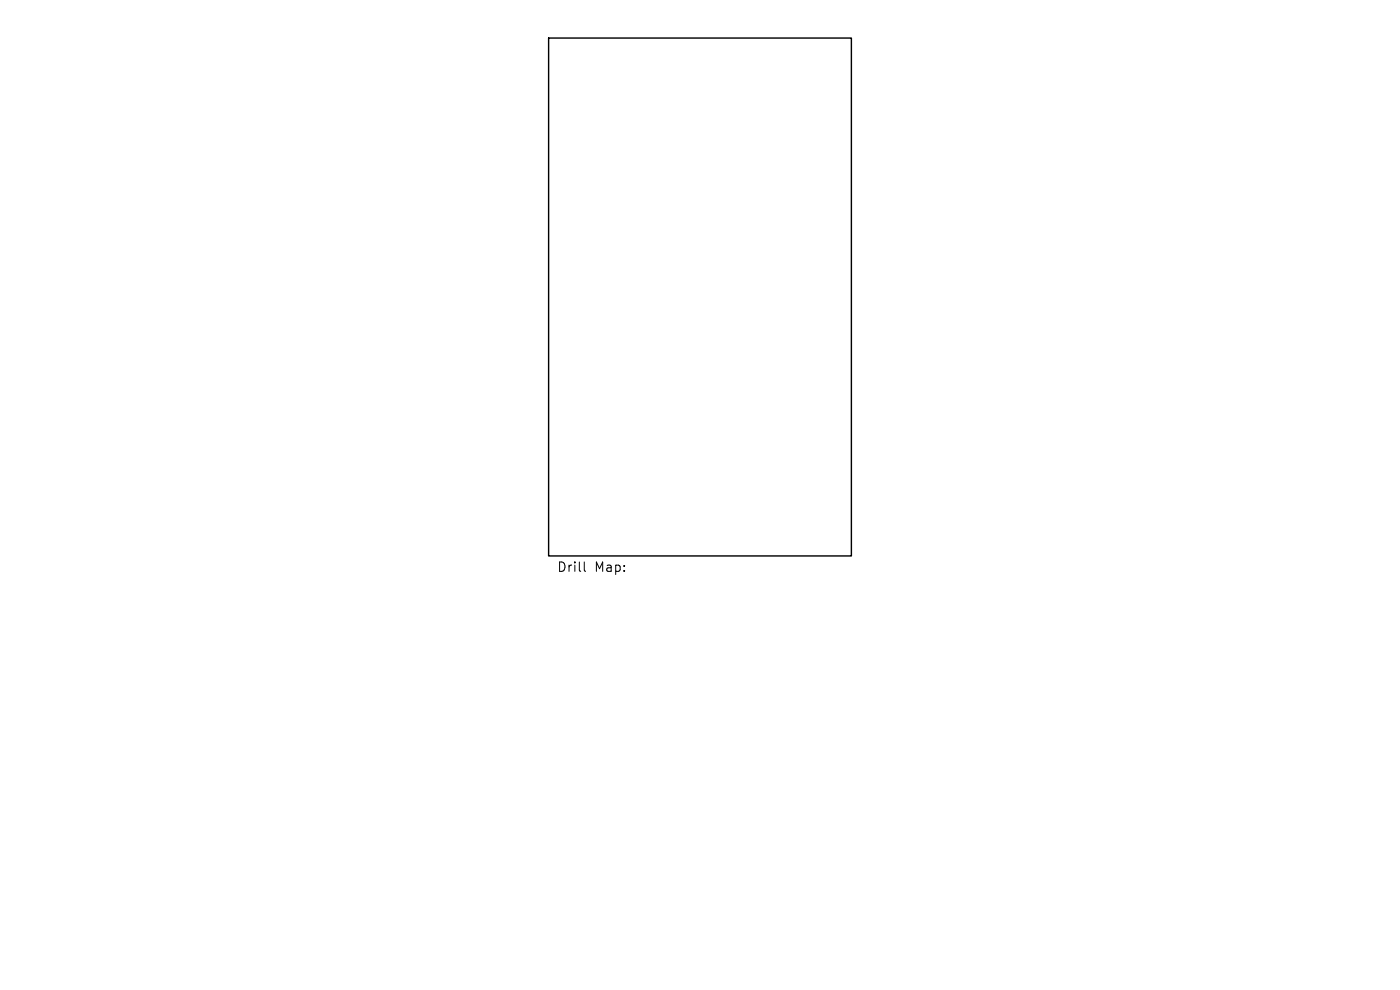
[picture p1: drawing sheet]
<svg xmlns="http://www.w3.org/2000/svg" width="297mm" height="210mm" viewBox="0 0 297 210" stroke-linecap="round" stroke-linejoin="round" font-family="sans-serif">
<defs><g id="words">
<g font-size="2.8">
<text x="118.2" y="121.5">Drill</text>
<text x="126.1" y="121.5">Map:</text>
</g>
</g></defs>
<path d="M116.4 8.1h64.2v109.8h-64.2z" fill="none" stroke="#000" stroke-width=".3"/>
<path d="M124 119.2v1.7l.2 .3" fill="none" stroke="#000" stroke-width=".21"/>
<use href="#words"/>
</svg>
